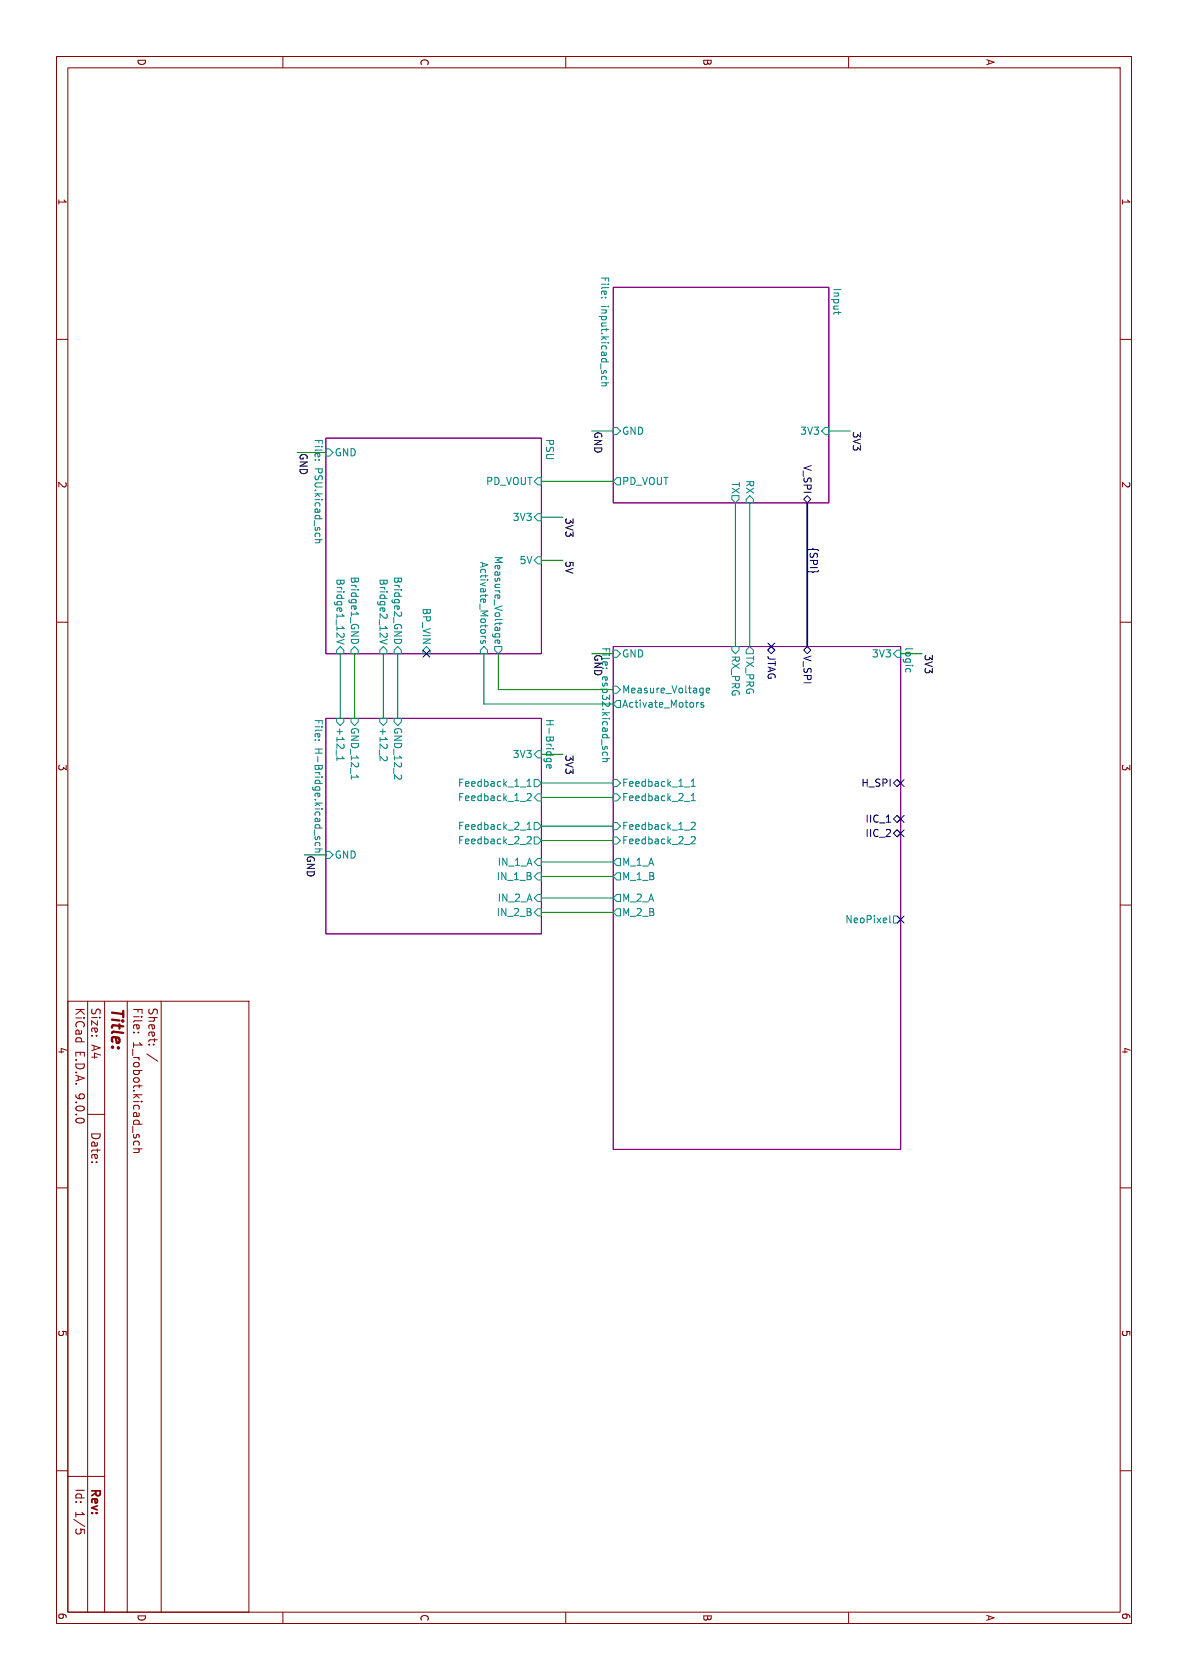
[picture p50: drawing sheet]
<svg xmlns="http://www.w3.org/2000/svg" width="210mm" height="297mm" viewBox="0 0 210 297" stroke-linecap="round" stroke-linejoin="round" font-family="sans-serif">
<defs><g id="words">
<text font-size="2.8" fill="#840000" x="19.1" y="178" transform="rotate(90 19.1 178)">Title:</text>
<g font-size="2.1" fill="#840000">
<text x="13.1" y="178" transform="rotate(90 13.1 178)">KiCad</text>
<text x="15.9" y="178" transform="rotate(90 15.9 178)">Size:</text>
<text x="23.3" y="178" transform="rotate(90 23.3 178)">File:</text>
<text x="26" y="178" transform="rotate(90 26 178)">Sheet:</text>
<text x="13.1" y="185.7" transform="rotate(90 13.1 185.7)">E.D.A.</text>
<text x="15.9" y="184.7" transform="rotate(90 15.9 184.7)">A4</text>
<text x="23.3" y="184.1" transform="rotate(90 23.3 184.1)">1_robot.kicad_sch</text>
<text x="13.1" y="193.3" transform="rotate(90 13.1 193.3)">9.0.0</text>
<text x="15.9" y="200" transform="rotate(90 15.9 200)">Date:</text>
<text x="13.1" y="263" transform="rotate(90 13.1 263)">Id:</text>
<text x="15.7" y="263" transform="rotate(90 15.7 263)">Rev:</text>
<text x="13.1" y="267.1" transform="rotate(90 13.1 267.1)">1/5</text>
</g>
<g font-size="1.8" fill="#840000">
<text x="24.1" y="10.2" transform="rotate(90 24.1 10.2)">D</text>
<text x="74.1" y="10.2" transform="rotate(90 74.1 10.2)">C</text>
<text x="124.1" y="10.2" transform="rotate(90 124.1 10.2)">B</text>
<text x="174.1" y="10.3" transform="rotate(90 174.1 10.3)">A</text>
<text x="10.1" y="35" transform="rotate(90 10.1 35)">1</text>
<text x="198.1" y="35" transform="rotate(90 198.1 35)">1</text>
<text x="10.1" y="85" transform="rotate(90 10.1 85)">2</text>
<text x="198.1" y="85" transform="rotate(90 198.1 85)">2</text>
<text x="10.1" y="135" transform="rotate(90 10.1 135)">3</text>
<text x="198.1" y="135" transform="rotate(90 198.1 135)">3</text>
<text x="10.1" y="185" transform="rotate(90 10.1 185)">4</text>
<text x="198.1" y="185" transform="rotate(90 198.1 185)">4</text>
<text x="10.1" y="235" transform="rotate(90 10.1 235)">5</text>
<text x="198.1" y="235" transform="rotate(90 198.1 235)">5</text>
<text x="10.1" y="285" transform="rotate(90 10.1 285)">6</text>
<text x="24.1" y="285.3" transform="rotate(90 24.1 285.3)">D</text>
<text x="74.1" y="285.3" transform="rotate(90 74.1 285.3)">C</text>
<text x="124.1" y="285.3" transform="rotate(90 124.1 285.3)">B</text>
<text x="174.1" y="285.4" transform="rotate(90 174.1 285.4)">A</text>
<text x="198.1" y="285" transform="rotate(90 198.1 285)">6</text>
</g>
<g font-size="1.8" fill="#008484">
<text x="105.9" y="48.8" transform="rotate(90 105.9 48.8)">File:</text>
<text x="105.9" y="54" transform="rotate(90 105.9 54)">input.kicad_sch</text>
<text x="147.2" y="50.8" transform="rotate(90 147.2 50.8)">Input</text>
<text x="55.3" y="77.5" transform="rotate(90 55.3 77.5)">File:</text>
<text x="96.4" y="77.5" transform="rotate(90 96.4 77.5)">PSU</text>
<text x="109.9" y="77.1">GND</text>
<text x="141.3" y="77.1">3V3</text>
<text x="55.3" y="82.7" transform="rotate(90 55.3 82.7)">PSU.kicad_sch</text>
<text x="59.1" y="80.9">GND</text>
<text x="85.8" y="86">PD_VOUT</text>
<text x="109.9" y="86">PD_VOUT</text>
<text x="129.1" y="85.1" transform="rotate(90 129.1 85.1)">TX</text>
<text x="131.7" y="84.8" transform="rotate(90 131.7 84.8)">RX</text>
<text x="90.5" y="92.3">3V3</text>
<text x="61.8" y="101.8" transform="rotate(90 61.8 101.8)">Bridge1_GND</text>
<text x="69.4" y="101.8" transform="rotate(90 69.4 101.8)">Bridge2_GND</text>
<text x="84.7" y="99.2" transform="rotate(90 84.7 99.2)">Activate_Motors</text>
<text x="87.2" y="98.2" transform="rotate(90 87.2 98.2)">Measure_Voltage</text>
<text x="91.7" y="99.9">5V</text>
<text x="59.3" y="102.2" transform="rotate(90 59.3 102.2)">Bridge1_12V</text>
<text x="66.9" y="102.2" transform="rotate(90 66.9 102.2)">Bridge2_12V</text>
<text x="74.5" y="107.4" transform="rotate(90 74.5 107.4)">BP_VIN</text>
<text x="106.1" y="119.5" transform="rotate(90 106.1 119.5)">esp32.kicad_sch</text>
<text x="109.9" y="116.4">GND</text>
<text x="129.1" y="115.8" transform="rotate(90 129.1 115.8)">RX_PRG</text>
<text x="131.7" y="115.8" transform="rotate(90 131.7 115.8)">TX_PRG</text>
<text x="154" y="116.4">3V3</text>
<text x="159.9" y="114.3" transform="rotate(90 159.9 114.3)">logic</text>
<text x="109.9" y="125.3">Activate_Motors</text>
<text x="109.9" y="122.8">Measure_Voltage</text>
<text x="55.3" y="127" transform="rotate(90 55.3 127)">File:</text>
<text x="59.3" y="128.5" transform="rotate(90 59.3 128.5)">+12_1</text>
<text x="61.8" y="128.5" transform="rotate(90 61.8 128.5)">GND_12_1</text>
<text x="66.9" y="128.5" transform="rotate(90 66.9 128.5)">+12_2</text>
<text x="69.4" y="128.5" transform="rotate(90 69.4 128.5)">GND_12_2</text>
<text x="96.4" y="127" transform="rotate(90 96.4 127)">H-Bridge</text>
<text x="55.3" y="132.2" transform="rotate(90 55.3 132.2)">H-Bridge.kicad_sch</text>
<text x="90.5" y="134.2">3V3</text>
<text x="80.9" y="139.3">Feedback_1_1</text>
<text x="80.9" y="141.8">Feedback_1_2</text>
<text x="109.9" y="139.3">Feedback_1_1</text>
<text x="109.9" y="141.8">Feedback_2_1</text>
<text x="80.9" y="146.9">Feedback_2_1</text>
<text x="80.9" y="149.5">Feedback_2_2</text>
<text x="109.9" y="146.9">Feedback_1_2</text>
<text x="109.9" y="149.5">Feedback_2_2</text>
<text x="59.1" y="152">GND</text>
<text x="87.7" y="155.8">IN_1_B</text>
<text x="87.9" y="153.3">IN_1_A</text>
<text x="109.9" y="153.3">M_1_A</text>
<text x="109.9" y="155.8">M_1_B</text>
<text x="87.9" y="159.6">IN_2_A</text>
<text x="109.9" y="159.6">M_2_A</text>
<text x="87.7" y="162.2">IN_2_B</text>
<text x="109.9" y="162.2">M_2_B</text>
<text x="149.3" y="163.4">NeoPixel</text>
</g>
<g font-size="1.8">
<text x="104.9" y="76.2" transform="rotate(90 104.9 76.2)">GND</text>
<text x="150.7" y="76.2" transform="rotate(90 150.7 76.2)">3V3</text>
<text x="52.9" y="80" transform="rotate(90 52.9 80)">GND</text>
<text x="99.9" y="91.4" transform="rotate(90 99.9 91.4)">3V3</text>
<text x="99.9" y="99.1" transform="rotate(90 99.9 99.1)">5V</text>
<text x="104.9" y="115.6" transform="rotate(90 104.9 115.6)">GND</text>
<text x="106.1" y="114.3" transform="rotate(90 106.1 114.3)">File:</text>
<text x="163.4" y="115.6" transform="rotate(90 163.4 115.6)">3V3</text>
<text x="99.9" y="133.3" transform="rotate(90 99.9 133.3)">3V3</text>
<text x="54.1" y="151.1" transform="rotate(90 54.1 151.1)">GND</text>
</g>
<g font-size="1.8" fill="#000084">
<text x="141.8" y="82.1" transform="rotate(90 141.8 82.1)">V_SPI</text>
<text x="143" y="96.6" transform="rotate(90 143 96.6)">{SPI}</text>
<text x="135.5" y="115.8" transform="rotate(90 135.5 115.8)">JTAG</text>
<text x="141.8" y="115.8" transform="rotate(90 141.8 115.8)">V_SPI</text>
<text x="152.2" y="139.3">H_SPI</text>
<text x="152.9" y="145.6">IIC_1</text>
<text x="152.9" y="148.2">IIC_2</text>
</g>
</g></defs>
<g fill="none" stroke="#840000" stroke-width=".18">
<path d="M10 10h190v277h-190zM12 12h186v273h-186zM50 10v2M100 10v2M150 10v2M10 60h2M198 60h2M10 110h2M198 110h2M10 160h2M12 177h32v108h-32zM15.5 177v108"/>
<path d="M18.5 177v108M22.5 177v108M28.5 177v108M198 160h2M15.5 197h3M23.6 182.5h.2M24.4 182.5h.1M26 186.3l1.9 1.3M26.3 184.7h.2M27.1 184.7h.1M10 210h2M23.6 203.1h1.5"/>
<path d="M23.7 202.5l-.1-.5 .3-.3h.4l.2 .2v.6M24.5 203.1l.1 .2-.1 .4h-.9M198 210h2M10 260h2M12 261h6.5M13.4 270.5v.4l.3 .3 .6-.2v-.5M14.9 270.4v.7M198 260h2M50 285v2M100 285v2M150 285v2"/>
</g>
<path d="M108.4 50.8h38.1v38.1h-38.1zM57.6 77.5h38.1v38.1h-38.1zM108.4 114.3h50.8v88.9h-50.8zM57.6 127h38.1v38.1h-38.1z" fill="none" stroke="#840084" stroke-width=".18"/>
<g fill="none" stroke="#008484" stroke-width=".18">
<path d="M106.3 52.6h.1M107 52.6h.1M147.4 55.3v.3M148.2 55.1v.5M57.6 79.4h.6l.7 .6-.7 .6h-.6zM106.3 67.7h1.3M106.4 66.6v.5M107 67.7l.2 .2-.1 .3h-.8M107.1 66.6v.5M108.4 75.6h.6l.7 .6-.7 .6h-.6zM145.9 75.6h.6v1.2h-.6l-.7-.6zM55.7 81.3h.1"/>
<path d="M55.7 95.4h1.3M56.4 81.3h.1M56.4 95.4l.1 .2v.3l-.8 .1M95.1 90.8h.6v1.3h-.6l-.7-.7zM95.1 98.4h.6v1.3h-.6l-.7-.6zM95.1 84.5h.6v1.2h-.6l-.7-.6zM109 84.5h.7v1.2h-.7l-.6-.6zM129.4 87.6h1.2v.7l-.6 .6-.6-.6zM131.9 88.3l.6-.7 .7 .7v.6h-1.3zM59.5 114.9l.6-.6 .7 .6v.7h-1.3zM60.8 113l-1.2 .5 1.2 .4M62 114.9l.7-.6 .6 .6v.7h-1.3z"/>
<path d="M62.1 113.3a.68 .68 0 0 0 .6 .5 .68 .68 0 0 0 .7-.5M67.1 114.9l.7-.6 .6 .6v.7h-1.3zM68.5 113l-1.3 .5 1.3 .4M69.7 113.3a.68 .68 0 0 0 .7 .5 .68 .68 0 0 0 .6-.5M70.3 114.3l.6 .6v.7h-1.2v-.7zM74.7 114.9l.7-.6 .6 .6v.7h-1.3zM85 112.5h.8M85 113.2v.5h.3l.3-.5 .2 .2v.3M85.5 114.3l.7 .6v.7h-1.3v-.7zM85.6 112.5l.2 .4M87.2 112.6h1.2M87.4 114.3h1.3v.6l-.6 .7-.7-.7z"/>
<path d="M87.5 112.5l.1 .1M87.9 113.2l.1 .6 .3-.1 .1-.4-.2-.1h-.6v.5M88.4 112.5l-.1 .1M107.2 118.1h.1M108.4 114.9h.6l.7 .7-.7 .6h-.6zM129.4 114.3h1.2v.6l-.6 .7-.6-.7zM131.9 114.9l.6-.6 .7 .6v.7h-1.3zM158.6 114.9h.6v1.3h-.6l-.7-.6zM160.1 118.5v.3M160.9 118.5v.3M55.7 130.8h.1M56.4 130.8h.1"/>
<path d="M59.5 127h1.3v.6l-.7 .7-.6-.7zM59.6 133.8v.7M60.5 133.8l.3 .3h-1.2M62 127h1.3v.6l-.6 .7-.7-.7zM62.1 137v.8M67.1 127h1.3v.6l-.6 .7-.7-.7zM68.5 133.9l-.1 .5-.3 .1-.9-.8v.8M69.7 127h1.2v.6l-.6 .7-.6-.7zM92 139.1h.9M93.2 138.1l.3-.4v1.3M93.2 139h.7M94.4 137.8h.7l.6 .6-.6 .7h-.7z"/>
<path d="M95.1 132.7h.6v1.3h-.6l-.7-.7zM96.2 134.4l.2 .3h1M96.6 134.3v.4M97 135.2l.1 .6 .3-.1v-.3l-.2-.2-.6 .1v.4M97.4 134.3v.4M106.5 134.1h1.3M106.6 133.1v.5M107.2 134.1l.1 .2v.3l-.8 .1M107.3 133.1v.5M108.4 137.8h.6l.7 .6-.7 .7h-.6zM108.4 121.3h.6l.7 .6-.7 .7h-.6zM109 123.8h.7v1.3h-.7l-.6-.6z"/>
<path d="M121 139.1h.9M122.2 139h.7M122.2 138.1l.3-.4v1.3M123.1 124.2v.8M123.5 124.2l-.4 .2M124.2 121.7h.1M124.3 121.7l-.1 1.1M124.3 122.4l-.1 .1M124.4 124.3l-.3-.1-.2 .2v.2l.5 .1v.3h-.5M124.8 122.1l.6-.1v-.3h-.4l-.2 .1 .1 .6h.5M55.7 150.1h1.3M55.8 149.5l-.1-.3 .2-.3 .6 .2v.4"/>
<path d="M56.2 148l-.3 .4h-.1l-.1-.4M56.4 150.1l.1 .2v.3h-.8M56.5 148v.4M57.6 150.5h.6l.7 .6-.7 .7h-.6zM92 146.8h.9M93.2 146.6h.7M93.2 145.7l.3-.3v1.2M93.2 148l.5-.1 .2 .4-.8 .9h.8M93.2 140.4l.5-.1 .2 .3-.8 .9h.8M94.4 145.4h.7l.6 .6-.6 .7h-.7zM94.4 148h.7l.6 .6-.6 .6h-.7zM94.4 158.8l.7-.7h.6v1.3h-.6z"/>
<path d="M95.1 140.3h.6v1.3h-.6l-.7-.6zM95.1 151.8h.6v1.2h-.6l-.7-.6zM95.1 154.3h.6v1.3h-.6l-.7-.7zM108.4 140.3h.6l.7 .7-.7 .6h-.6zM108.4 145.4h.6l.7 .6-.7 .7h-.6zM108.4 148h.6l.7 .6-.7 .6h-.6zM108.4 158.8l.6-.7h.7v1.3h-.7zM109 151.8h.7v1.2h-.7l-.6-.6zM109 154.3h.7v1.3h-.7l-.6-.7zM121 141.7h.9M122.2 145.5l.5-.1 .2 .3-.8 .9h.8M122.2 148l.5-.1 .2 .4-.8 .9h.8"/>
<path d="M122.2 141.5h.7M122.2 140.6l.3-.3v1.2M95.1 160.7h.6v1.2h-.6l-.7-.6zM109 160.7h.7v1.2h-.7l-.6-.6zM157.3 161.9v1.1l.2 .1M157.9 161.9h.7l.6 .7-.6 .6h-.7z"/>
</g>
<g fill="none" stroke="#000084" stroke-width=".18">
<path d="M142.1 88.3l.6-.7 .6 .7-.6 .6zM74.8 115l1.2 1.2M76 115l-1.2 1.2M135.7 113.7l1.3 1.2M136.3 114.3l.7 .6-.7 .7-.6-.7zM137 113.7l-1.3 1.2M142.7 114.3l.6 .6-.6 .7-.6-.7zM143.6 101.1l.1 .2 .1-.2M157.9 138.4l.7-.6 .6 .6-.6 .7zM158.6 137.8l1.2 1.2M159.8 137.8l-1.2 1.2M156.7 145.4h.7"/>
<path d="M157.9 144.8l.7-.7 .6 .7-.6 .6zM157.9 147.3l.7-.6 .6 .6-.6 .7zM158.6 144.2l1.2 1.2M158.6 146.7l1.2 1.2M159.8 144.2l-1.2 1.2M159.8 146.7l-1.2 1.2M158.6 162l1.2 1.2M159.8 162l-1.2 1.2"/>
</g>
<path d="M142.7 88.9v25.4" fill="none" stroke="#000084" stroke-width=".3"/>
<g fill="none" stroke="#008400" stroke-width=".18">
<path d="M104.6 76.2h3.8M146.5 76.2h3.8M52.5 80h5.1M95.7 99.1h3.8M95.7 91.4h3.8M95.7 85.1h12.7M130 88.9v25.4M132.5 88.9v25.4M60.1 115.6v11.4M62.7 115.6v11.4M67.8 115.6v11.4M70.3 115.6v11.4"/>
<path d="M85.5 115.6v8.9h22.9M88.1 115.6v6.3h20.3M104.6 115.6h3.8M159.2 115.6h3.8M95.7 138.4h12.7M95.7 133.3h3.8M53.8 151.1h3.8M95.7 158.8h12.7M95.7 141h12.7M95.7 152.4h12.7M95.7 148.6h12.7M95.7 146h12.7"/>
<path d="M95.7 154.9h12.7M95.7 161.3h12.7"/>
</g>
<use href="#words"/>
</svg>
